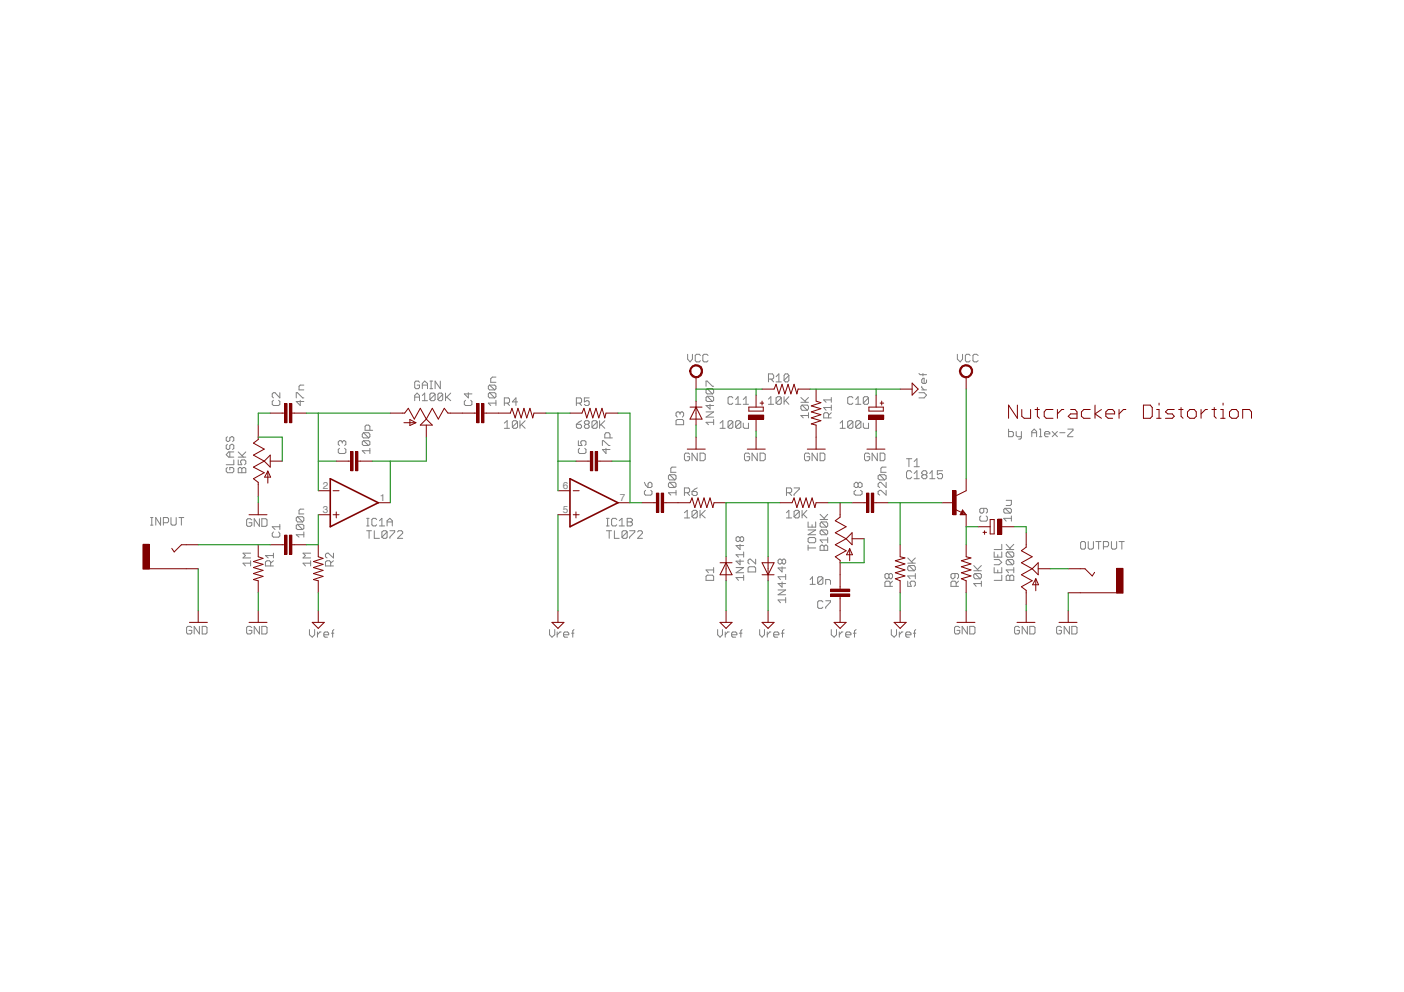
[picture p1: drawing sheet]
<svg xmlns="http://www.w3.org/2000/svg" width="297mm" height="210mm" viewBox="0 0 297 210" stroke-linecap="round" stroke-linejoin="round" font-family="sans-serif">
<defs><g id="words">
<g font-size="2.1" fill="#808080">
<text x="68.3" y="103.5">2</text>
<text x="80.3" y="106">1</text>
<text x="119.1" y="103.5">6</text>
<text x="131.1" y="106">7</text>
<text x="68.3" y="108.6">3</text>
<text x="119.1" y="108.6">5</text>
</g>
</g></defs>
<!-- layer: Layer 1 -->
<g fill="none" stroke="#808080" stroke-width=".21">
<path d="M104.9 79.8h-.7l-.4 .3v.8h1.1M146.5 75v1l-.5 .6-.5-.6v-1M148.2 75.2l-.3-.2h-.6l-.2 .2v1.1l.2 .3h.6l.3-.3M149.8 75.2l-.3-.2h-.6l-.2 .2v1.1l.2 .3h.6l.3-.3M164.2 79.7l.6-.6v1.7M166.9 79.5v1l-.3 .3h-.5l-.2-.3M166.9 79.5l-1 1M166.9 79.5l-.3-.4h-.5l-.2 .4v1M194.4 79l.3 .3h1.3M195.3 79v.5M203.6 75v1l-.5 .6-.6-.6v-1M205.3 75.2l-.3-.2h-.5l-.3 .2v1.1l.3 .3h.5l.3-.3"/>
<path d="M206.9 75.2l-.3-.2h-.5l-.3 .2v1.1l.3 .3h.5l.3-.3M48.1 94l-.2 .3v.6l.2 .2h.3l.2-.2v-.6l.4-.3h.2l.3 .3v.6l-.3 .2M48.1 98.9l-.2 .3v.5l.2 .3h1.1l.3-.3v-.5l-.3-.3h-.6v.5M48.1 92.4l-.2 .3v.5l.2 .2h.3l.2-.2v-.5l.6-.3 .3 .3v.5l-.3 .2M48.6 95.6v1.1M49.5 95.6h-1.1l-.5 .6 .5 .5h1.1M49.5 97.3v1h-1.6M50.4 97.3v1h.8l-.3-.7 .3-.3h.6l.2 .3v.5l-.2 .2M50.4 96.7h1.6M50.4 95.6l1.1 1.1M50.7 98.9h.2l.3 .3 .6-.3 .2 .3v.8h-1.6v-.8zM51.2 99.2v.8"/>
<path d="M52 95.6l-.8 .9M58.9 84.7l.3 .3v.5l-.3 .3h-1.1l-.2-.3v-.5l.2-.3M59.2 83.1v1.1l-1-1.1h-.4l-.2 .2v.6l.2 .3M62.7 84.2v-1.1h.2l1.1 1.1h.3M63.5 84.7v1.1l-.8-.8h1.6M64.3 81.5h-.8l-.2 .2v.8h1M71.8 94.9l-.2 .2v.6l.2 .3h1.1l.3-.3v-.6l-.3-.2M72.4 93.5l.3-.2h.2l.3 .2v.5l-.3 .3M72.4 93.5v.3M72.4 93.5l-.2-.2h-.4l-.2 .2v.5l.2 .3M76.9 93.3l-.3 .2v.5l.3 .3h1.1M76.9 91.6l-.3 .3v.5l.3 .3h1.1"/>
<path d="M76.9 93.3h1.1l.3 .2v.5l-.3 .3M76.9 91.6h1.1l.3 .3v.5l-.3 .3M76.9 93.3l1.1 1M76.9 91.6l1.1 1.1M78.3 94.9v1.1M78.3 95.4h-1.7l.6 .6M78.8 91.1h-1.6v-.9l.3-.2h.5l.3 .2v.9M87.7 84h1.1M88.8 80.9l-.3-.3h-.5l-.3 .3v1.1l.3 .2h.5l.3-.2v-.5h-.6M88.8 84.8v-1.1l-.6-.5-.5 .5v1.1M89.3 81.5h1.1M89.3 83.7l.6-.5v1.6"/>
<path d="M89.3 84.8h1.1M90.4 82.2v-1.1l-.5-.5-.6 .5v1.1M91 82.2h.5M91 80.6h.5M91.2 80.6v1.6M92.1 83.4l-.3-.2h-.6l-.2 .2v1.1M92.1 83.4l-1.1 1.1M92.1 83.4v1.1l-.3 .3h-.6l-.2-.3M93.2 80.6v1.6l-1.1-1.6v1.6M93.7 83.4l-.3-.2h-.5l-.3 .2v1.1M93.7 83.4v1.1l-.3 .3h-.5l-.3-.3M93.7 83.4l-1.1 1.1"/>
<path d="M94.3 83.2v1.6M94.5 84l.9 .8M95.4 83.2l-1.1 1.1M99.1 83.1v1.1l-.9-.9h1.6M99.6 84.7l.2 .3v.5l-.2 .3h-1.1l-.3-.3v-.5l.3-.3M103.6 83.1l-.3 .2v.6l.3 .3h1.1M103.6 81.5l-.3 .2v.5l.3 .3h1.1M103.6 83.1h1.1l.2 .2v.6l-.2 .3M103.6 81.5h1.1l.2 .2v.5l-.2 .3M103.6 83.1l1.1 1.1M103.6 81.5l1.1 1M104.9 84.7v1.1"/>
<path d="M104.9 85.3h-1.6l.5 .5M106.7 85.3h.8l.3-.3v-.6l-.3-.2h-.8v1.6M106.7 89.5l.6-.5v1.6M106.7 90.6h1.1M107.3 85.3l.5 .5M109.5 89.3l-1.1 1.1M109.5 85h-1.1l.8-.8v1.6M109.5 89.3l-.3-.3h-.6l-.2 .3v1.1M109.5 89.3v1.1l-.3 .2h-.6l-.2-.2M110 89v1.6M110.3 89.8l.8 .8M111.1 89l-1.1 1.1"/>
<path d="M121.9 85.3h.9l.2-.3v-.6l-.2-.2h-.9v1.6M121.9 89.8h.9l.2 .6-.2 .2h-.5l-.4-.2zM122.4 93.3v1h.7l-.2-.8 .2-.2h.6l.3 .2v.5l-.3 .3M122.5 85.3l.5 .5M122.6 94.9l-.2 .2v.6l.2 .3h1.1l.3-.3v-.6l-.3-.2M123 89l-1.1 .8M123.9 89.8l-.3 .3v.3l.3 .2h.5l.3-.2-.3-.6M123.9 89.8h.5M124.4 89.8l.3-.3v-.2l-.3-.3h-.5l-.3 .3v.2l.3 .3M124.7 84.2h-1.1v.8l.8-.2 .3 .2v.5l-.3 .3h-.5l-.3-.3M126.3 89.3l-.2-.3h-.6l-.3 .3v1.1M126.3 89.3l-1.1 1.1"/>
<path d="M126.3 89.3v1.1l-.2 .2h-.6l-.3-.2M126.9 89v1.6M127.1 89.8l.9 .8M127.4 94.3v-1h.3l1.1 1h.3M128 89l-1.1 1.1M128.2 94.9v1.1l-.8-.9h1.7M129.1 92.7v-.8l-.3-.3h-.6l-.2 .3v.8h1.6M143 89l.3-.2h1.1l.2 .2v.9h-1.6zM143 98.8h-.8l-.3 .3v.8h1.1M143.9 87.4l.2-.2h.3l.2 .2v.5l-.2 .4M143.9 87.4v.3M143.9 87.4l-.3-.2h-.3l-.3 .2v.5l.3 .4"/>
<path d="M145.9 96.1l-.3-.2h-.5l-.3 .2v1l.3 .4h.5l.3-.4v-.5h-.5M147.5 95.9v1.6l-1.1-1.6v1.6M148.1 95.9h.8l.3 .2v1l-.3 .4h-.8zM149.4 87.2h1.6l-1.6 1.1h1.6M149.4 81.7v-1.1h.2l1.1 1.1h.3M149.6 82.2h1.1l.3 .3v.6l-.3 .2M149.6 83.9h1.1l.3 .2v.6l-.3 .3M149.6 83.9l1.1 1.1M149.6 82.2l1.1 1.1M149.6 83.9l-.2 .2v.6l.2 .3h1.1M149.6 82.2l-.2 .3v.6l.2 .2h1.1M150.2 85.5v1.1l-.8-.8h1.6"/>
<path d="M151 88.8v1.1M151 89.4h-1.6l.5 .5M152.3 90.6h1.1M152.3 89.5l.6-.5v1.6M155 89.3v1.1l-.2 .2h-.5l-.3-.2M155 84.2l-.2-.3h-.5l-.3 .3v1.1l.3 .2h.5l.2-.2M155 89.3l-1 1.1M155 89.3l-.2-.3h-.5l-.3 .3v1.1M155.6 85.5h1.1M155.6 84.5l.5-.6v1.6M156.7 89.3l-1.1 1.1M156.7 89.3v1.1l-.3 .2h-.5l-.3-.2"/>
<path d="M156.7 89.3l-.3-.3h-.5l-.3 .3v1.1M157.2 89.5v.9l.3 .2h.8v-1.1M157.2 85.5h1.1M157.2 84.5l.6-.6v1.6M158.6 96.1l-.3-.2h-.5l-.3 .2v1l.3 .4h.5l.3-.4v-.5h-.6M160.2 95.9v1.6l-1.1-1.6v1.6M160.8 95.9h.8l.3 .2v1l-.3 .4h-.8zM162.6 84.4l.5-.5v1.6M162.6 85.5h1.1M162.6 80.2h.8l.3-.2v-.5l-.3-.4h-.8v1.7M163.1 80.2l.6 .6M164.2 80.8h1.1"/>
<path d="M165.3 84.2l-1.1 1.1M165.3 84.2v1.1l-.3 .2h-.5l-.3-.2M165.3 84.2l-.3-.3h-.5l-.3 .3v1.1M165.9 83.9v1.6M166.1 84.7l.8 .8M166.9 83.9l-1 1.1M169.4 85.1h1.6M169.4 84.1l1.1 1M169.7 85.7h1.1l.2 .3v.5l-.2 .3M169.7 85.7l1.1 1.1M169.7 85.7l-.3 .3v.5l.3 .3h1.1M171 84.1l-.7 .8"/>
<path d="M171 87.3v1.1M171 87.9h-1.6l.5 .5M171.3 96.1l-.3-.2h-.5l-.3 .2v1l.3 .4h.5l.3-.4v-.5h-.6M172.9 95.9v1.6l-1.1-1.6v1.6M173.5 95.9h.8l.2 .2v1l-.2 .4h-.8zM175.3 88.4v-.8l-.3-.3h-.5l-.2 .3v.8h1.6M175.9 84.1v1M175.9 85.7v1.1M175.9 87.3l-.6 .6M175.9 86.2h-1.6l.5 .6M175.9 84.6h-1.6l.5 .5M177.7 90.6h1.1"/>
<path d="M177.7 89.5l.5-.5v1.6M180.4 89.3l-1.1 1.1M180.4 89.3v1.1l-.2 .2h-.5l-.4-.2M180.4 84.2l-.2-.3h-.5l-.4 .3v1.1l.4 .2h.5l.2-.2M180.4 89.3l-.2-.3h-.5l-.4 .3v1.1M181 85.5h1.1M181 84.5l.5-.6v1.6M182.1 89.3l-1.1 1.1M182.1 89.3l-.3-.3h-.5l-.3 .3v1.1M182.1 89.3v1.1l-.3 .2h-.5l-.3-.2M182.6 89.5v.9l.3 .2h.8v-1.1M183.7 84.2l-1.1 1.1"/>
<path d="M183.7 84.2v1.1l-.2 .2h-.6l-.3-.2M183.7 84.2l-.2-.3h-.6l-.3 .3v1.1M184 96.1l-.3-.2h-.5l-.3 .2v1l.3 .4h.5l.3-.4v-.5h-.6M185.6 95.9v1.6l-1.1-1.6v1.6M186.2 95.9h.8l.2 .2v1l-.2 .4h-.8zM187.5 98.8h-.9l-.2 .3v.8h1.1M191.8 97.1h1.1M192.3 97.1v1.7M192.9 99.9l-.3-.3h-.6l-.2 .3v1.1l.2 .3h.6l.3-.3M193.4 97.7l.6-.6v1.7M193.4 98.8h1.1M194.4 83.1h1.1l.5 .5-.5 .6h-1.1"/>
<path d="M195 82.5h1M195 81.7v.3l.5 .5M196 80.4v.5l-.2 .2h-.5l-.3-.2v-.5l.3-.4h.2v1.1M199.4 99.6h-1.1v.8l.9-.2 .2 .2v.6l-.2 .3h-.6l-.3-.3M213.4 90.8v1.6h.7l.3-.2v-.6l-.3-.3h-.7M215 91.3v.9l.2 .2h.9M216.1 91.3v1.4l-.3 .2h-.3M218.3 91.6h1M219.3 92.4v-1.1l-.5-.5-.5 .5v1.1M219.9 92.4h.5M219.9 90.8h.3v1.6M221 91.8h1.1v-.2l-.3-.3h-.5l-.3 .3v.6l.3 .2h.5"/>
<path d="M222.6 91.3l1.1 1.1M223.7 91.3l-1.1 1.1M224.2 91.6h1.1M225.9 90.8h1.1v.3l-1.1 1.1v.2h1.1M31.9 111.1h.5M31.9 109.5h.5M32.1 109.5v1.6M34 109.5v1.6l-1-1.6v1.6M34.6 110.6h.8l.3-.2v-.6l-.3-.3h-.8v1.6M37.3 109.5v1.4l-.3 .2h-.6l-.2-.2v-1.4M37.9 109.5h1M38.4 109.5v1.6"/>
<path d="M53 118.7v1.1M53 119.2h-1.6l.5 .6M53 117h-1.6l.5 .6-.5 .5h1.6M53.3 110l-.4-.2h-.5l-.2 .2v1.1l.2 .3h.5l.4-.3v-.5h-.6M54.9 109.8v1.6l-1.1-1.6v1.6M55.4 109.8h.8l.3 .2v1.1l-.3 .3h-.8zM57.3 119.8v-.9l-.3-.2h-.5l-.3 .2v.9h1.6M57.8 118.7l-.5 .5M57.8 117v1.1M57.8 117.6h-1.6l.5 .5M58.9 112.6l.3 .3v.5l-.3 .3h-1.1l-.2-.3v-.5l.2-.3M59.2 110.9v1.1"/>
<path d="M59.2 111.5h-1.6l.6 .5M62.9 109.3h1.1l.3 .3v.5l-.3 .3M62.9 110.9h1.1l.3 .3v.6l-.3 .2M62.9 110.9l1.1 1.1M62.9 109.3l1.1 1.1M62.9 109.3l-.2 .3v.5l.2 .3h1.1M62.9 110.9l-.2 .3v.6l.2 .2h1.1M64.3 107.7h-.8l-.2 .3v.7h1M64.3 112.6v1.1M64.3 113.2h-1.6l.6 .5M65.7 118.7v1.1M65.7 119.2h-1.6l.5 .6"/>
<path d="M65.7 117h-1.6l.5 .6-.5 .5h1.6M70 119.8v-.9l-.3-.2h-.5l-.3 .2v.9h1.6M70.5 118.7l-.5 .5M70.5 117v1.1l-1.1-1.1h-.2l-.3 .3v.5l.3 .3M77.6 109.7h.5M77.6 112.3h1M77.6 111.3h.5M77.8 109.7v1.6M78.1 112.3v1.6M79.2 112.3v1.6h1.1M79.7 109.9l-.3-.2h-.5l-.2 .2v1.1l.2 .3h.5l.3-.3M80.3 110.2l.5-.5v1.6"/>
<path d="M80.3 111.3h1.1M81.9 112.6l-.3-.3h-.5l-.3 .3v1.1M81.9 112.6l-1.1 1.1M81.9 110.4h1.1M81.9 112.6v1.1l-.3 .2h-.5l-.3-.2M82.5 112.3h1v.3l-1 1.1v.2M83 111.3v-1.1l-.5-.5-.6 .5v1.1M84.1 112.6l.2-.3h.6l.3 .3v.2l-1.1 1.1h1.1M128.3 109.7h.6M128.3 112.3h1.1M128.3 111.3h.6M128.5 109.7v1.6"/>
<path d="M128.9 112.3v1.6M130 112.3v1.6h1M130.5 109.9l-.3-.2h-.6l-.2 .2v1.1l.2 .3h.6l.3-.3M131 110.2l.6-.5v1.6M131 111.3h1.1M132.7 112.6l-.3-.3h-.6l-.2 .3v1.1M132.7 112.6l-1.1 1.1M132.7 110.4h.8M132.7 109.7h.8l.3 .2v.3l-.3 .2 .3 .3v.3l-.3 .3h-.8zM132.7 112.6v1.1l-.3 .2h-.6l-.2-.2M133.2 112.3h1.1v.3l-1.1 1.1v.2M134.9 112.6l.2-.3h.6l.2 .3v.2l-1 1.1h1"/>
<path d="M136.3 102.1l.3 .6 .5 .5M137.4 102.1h.3l.2 .3v.5l-.2 .3h-.6v-.8zM137.7 103.8l.2 .2v.5l-.2 .3h-1.1l-.3-.3v-.5l.3-.2M141.7 102.1l-.3 .3v.5l.3 .3h1.1M141.7 100.4l-.3 .3v.6l.3 .3h1.1M141.7 100.5h1.1l.2 .2v.6l-.2 .3M141.7 102.1h1.1l.2 .3v.5l-.2 .3M141.7 102.1l1.1 1.1M141.7 100.4l1.1 1.2M143 103.8v1M143 104.3h-1.6l.5 .5M144.8 104.3h.8l.3-.3v-.5l-.3-.3h-.8v1.7"/>
<path d="M144.8 108.5l.6-.5v1.6M144.8 109.6h1.1M145.4 104.3l.5 .6M146.4 104h.9l.2 .3v.3l-.2 .3h-.6l-.3-.3zM147.5 108.2l-.2-.2h-.6l-.3 .2v1.1M147.5 108.2l-1.1 1.1M147.5 108.2v1.1l-.2 .3h-.6l-.3-.3M147.5 103.2l-1.1 .8M148.1 108v1.6M148.4 108.8l.8 .8M149.2 108l-1.1 1.1M156.6 113.8l.2-.2h.3l.2 .2v.5l-.2 .3h-.3l-.2-.3"/>
<path d="M156.6 118.4v1.1l-.9-.8h1.6M156.6 113.8v.5M156.6 115.2v1.1l-.9-.9h1.6M156.6 113.8l-.6-.2-.3 .2v.5l.3 .3 .6-.3M157.3 116.8v1.1M157.3 117.4h-1.6l.5 .5M158.5 119.9h1.1l.3 .3v.8h-1.6v-.8zM159.9 118.3v1l-1.1-1h-.3l-.2 .3v.5l.2 .2M165.5 118.6l.2-.3h.3l.2 .3v.5l-.2 .2h-.3l-.2-.2M165.5 118.6v.5M165.5 119.9v1.1l-.9-.8h1.6M165.5 118.6l-.6-.3-.3 .3v.5l.3 .2 .6-.2"/>
<path d="M166.4 109.6h1.1M166.4 108.5l.5-.5v1.6M166.4 104.3h.8l.3-.3v-.5l-.3-.3h-.8v1.7M166.9 104.3l.6 .6M168 103.2h1.1v.3l-1.1 1.1v.3M169.1 108.2l-1.1 1.1M169.1 108.2v1.1l-.3 .3h-.5l-.3-.3M169.1 108.2l-.3-.2h-.5l-.3 .2v1.1M169.7 108v1.6M169.9 108.8l.8 .8M170.7 108l-1 1.1M171 112.1h1.6l-1.6 1.1h1.6"/>
<path d="M171 115.9h1.6M171 114l.2-.3h1.1l.3 .3v.6l-.3 .2h-1.1l-.2-.2zM171 110.4v1.1h1.6v-1.1M171 115.4v1.1M171.8 111v.5M173.5 109.9h1.6M173.5 108.8l1.1 1.1M173.8 110.4h1.1l.2 .4v.5l-.2 .2M173.8 112.1h1.1l.2 .3v.5l-.2 .3M173.8 112.1l1.1 1.1M173.8 110.4l1.1 1.1M173.8 112.1l-.3 .3v.5l.3 .3h1.1"/>
<path d="M173.8 115.4l.5 .2 .3-.2h.3l.2 .2v.9h-1.6v-.9zM173.8 110.4l-.3 .4v.5l.3 .2h1.1M174.3 115.6v.9M175.1 108.8l-.8 .9M175.1 113.7v1.1M175.1 114.3h-1.6l.5 .5M181.5 102.4l.3-.3h.3l.3 .3v.5l-.6 .3-.3-.3M181.5 102.4v.5M181.5 102.4l-.2-.3h-.3l-.3 .3v.5l.3 .3h.3l.2-.3M182.1 103.8l.3 .2v.5l-.3 .3h-1.1l-.3-.3v-.5l.3-.2M186.1 100.4l1 1.2M186.1 100.5h1l.4 .2v.6l-.4 .3"/>
<path d="M186.1 100.4l-.3 .3v.6l.3 .3h1M187.5 102.1v1.1l-1.1-1.1h-.3l-.3 .3v.5l.3 .3M187.5 103.8v1l-1.1-1-.6 .2v.5l.3 .3M192 119.2h1.7M192 118.1l1.1 1.1M192.3 119.7h1.1l.3 .3v.5l-.3 .3M192.3 119.7l1.1 1.1M192.3 119.7l-.3 .3v.5l.3 .3h1.1M193.4 101.3h1.1M193.4 100.2l.6-.6v1.7M193.7 118.1l-.9 .8M195.3 100.5h.6"/>
<path d="M195.3 100.4l-.3 .3v.3l.3 .3h.6l.2-.3v-.3l-.2-.2M195.9 100.4l.2-.2v-.3l-.2-.3h-.6l-.3 .3v.3l.3 .3M196.7 101.3h1.1M196.7 100.2l.5-.6v1.7M206 119.7l1 1.1M207.6 119.7l-.8 .8M208.1 107.6v.7l-.3 .3h-.3l-.2-.3v-.5l.2-.2h1.1l.3 .2v.5l-.3 .3M208.6 109.2l.3 .2v.6l-.3 .3h-1.1l-.2-.3v-.6l.2-.2M210.3 118.4h1l.6 .6-.6 .5h-1M210.3 116.8v1.1h1.6v-1.1M211.1 117.4v.5M211.9 115.2v1.1h-1.6"/>
<path d="M212.6 107.6h1.1l.3 .2v.5l-.3 .3M212.6 107.6l1.1 1M212.6 107.6l-.2 .2v.5l.2 .3h1.1M212.9 115.2l1 1.1M212.9 116.3h1.6M212.9 105.9h1.1v.8l-.3 .3h-.8M213.1 116.8h1.1l.3 .2v.6l-.3 .3M213.1 118.4h1.1l.3 .3v.5l-.3 .3M213.1 118.4l1.1 1.1M213.1 116.8l1.1 1.1M213.1 116.8l-.2 .2v.6l.2 .3h1.1M213.1 118.4l-.2 .3v.5l.2 .3h1.1"/>
<path d="M214 109.2v1.1M214 109.7h-1.6l.5 .6M214.5 115.2l-.9 .8M228.6 114.8l.3-.2h.5l.2 .2v1.1l-.2 .3h-.5l-.3-.3zM231.3 114.6v1.3l-.3 .3h-.5l-.3-.3v-1.3M231.8 114.6h1.1M232.4 114.6v1.6M233.4 115.7h.9l.2-.3v-.6l-.2-.2h-.9v1.6M236.2 114.6v1.3l-.3 .3h-.5l-.3-.3v-1.3M236.7 114.6h1.1M237.3 114.6v1.6M40.6 132.8l-.3-.3h-.6l-.2 .3v1.1l.2 .2h.6l.3-.2v-.5h-.6"/>
<path d="M42.2 132.5v1.6l-1.1-1.6v1.6M42.8 132.5h.7l.3 .3v1.1l-.3 .2h-.7zM53.3 132.8l-.4-.3h-.5l-.2 .3v1.1l.2 .2h.5l.4-.2v-.5h-.6M54.9 132.5v1.6l-1.1-1.6v1.6M55.4 132.5h.8l.3 .3v1.1l-.3 .2h-.8zM65.5 133.2v1.1l.6 .5 .5-.5v-1.1M67.2 133.7v1.1M67.9 133.7h-.2l-.5 .6M68.5 134.3h1v-.3l-.2-.3h-.5l-.3 .3v.6l.3 .2h.5M70.1 134h.5M70.6 133.2l-.2 .3v1.3M116.3 133.2v1.1l.5 .5 .6-.5v-1.1"/>
<path d="M117.9 133.7v1.1M118.7 133.7h-.2l-.6 .6M119.2 134.3h1.1v-.3l-.2-.3h-.6l-.3 .3v.6l.3 .2h.6M120.9 134h.5M121.4 133.2l-.2 .3v1.3M149.4 122l.2-.3h1.1l.3 .3v.8h-1.6zM151 120.1v1.1M151 120.6h-1.6l.5 .6M151.8 133.2v1.1l.5 .5 .5-.5v-1.1M153.4 133.7v1.1M154.3 133.7h-.4l-.5 .6M154.8 134.3h1.1v-.3l-.3-.3h-.6l-.2 .3v.6l.2 .2h.6"/>
<path d="M155.7 120.1h1.6l-1.6 1.1h1.6M156.4 134h.6M157 133.2l-.3 .3v1.3M157.3 121.7v1.1M157.3 122.2h-1.6l.5 .6M160.7 133.2v1.1l.5 .5 .5-.5v-1.1M162.3 133.7v1.1M163.1 133.7h-.3l-.5 .6M163.7 134.3h1.1v-.3l-.3-.3h-.6l-.2 .3v.6l.2 .2h.6M164.6 124.8h1.6l-1.6 1.1h1.6M165.3 134h.6M165.5 123.1v1.1l-.9-.7h1.6"/>
<path d="M165.9 133.2l-.4 .3v1.3M166.2 121.5v1.1M166.2 126.4v1.1M166.2 127h-1.6l.5 .5M166.2 122h-1.6l.5 .6M171.4 122.6l.5-.6v1.6M171.4 123.6h1.1M174.1 122.3l-1.1 1.1M174.1 122.3v1.1l-.3 .2h-.6l-.2-.2M174.1 127.4l-.3-.3h-.6l-.2 .3v1.1l.2 .2h.6l.3-.2M174.1 122.3l-.3-.3h-.6l-.2 .3v1.1M174.7 127.1h1v.3l-1 1.1v.2"/>
<path d="M175.7 123.6v-.7l-.2-.3h-.8v1M175.9 133.2v1.1l.6 .5 .5-.5v-1.1M177.6 133.7v1.1M178.3 133.7h-.2l-.5 .6M178.9 134.3h1.1v-.3l-.3-.3h-.5l-.3 .3v.6l.3 .2h.5M180.5 134h.6M181.1 133.2l-.3 .3v1.3M188.1 121.6l.2-.2h.3l.2 .2v.5l-.2 .4h-.3l-.2-.4M188.1 121.6v.5M188.1 121.6l-.3-.2h-.3l-.3 .2v.5l.3 .4h.3l.3-.4M188.3 124.1v-.9l-.2-.2h-.6l-.3 .2v.9h1.6M188.6 133.2v1.1l.6 .5 .5-.5v-1.1"/>
<path d="M188.8 123l-.5 .5M190.3 133.7v1.1M191 133.7h-.2l-.5 .6M191.6 134.3h1.1v-.3l-.3-.3h-.5l-.3 .3v.6l.3 .2h.5M192 123v1.1h.8l-.2-.9 .2-.2h.6l.3 .2v.6l-.3 .3M193.2 134h.5M193.7 121.4v1.1M193.7 121.9h-1.7l.6 .6M193.7 133.2l-.2 .3v1.3M202 121.4v.7l-.3 .4h-.3l-.2-.4v-.5l.2-.2h1.1l.3 .2v.5l-.3 .4M202.3 124.1v-.9l-.3-.2h-.6l-.2 .2v.9h1.6M202.8 123l-.5 .5"/>
<path d="M203.1 132.8l-.4-.3h-.5l-.2 .3v1.1l.2 .2h.5l.4-.2v-.5h-.6M204.7 132.5v1.6l-1.1-1.6v1.6M205.2 132.5h.8l.3 .3v1.1l-.3 .2h-.8zM206 120.8h1.6M206.3 121.4h1.1l.2 .2v.5l-.2 .4M206.3 121.4l1.1 1.1M206.3 121.4l-.3 .2v.5l.3 .4h1.1M207.6 123v1.1M207.6 123.5h-1.6l.5 .6M210.3 120.1v1.1h1.6v-1.1M211.1 120.6v.6M211.9 121.7v1.1h-1.6"/>
<path d="M213.1 121.7h.3l.2 .3 .3-.3h.3l.3 .3v.8h-1.6v-.8zM213.6 122v.8M214.5 120.1v1.1M214.5 120.6h-1.6l.5 .6M215.7 132.8l-.3-.3h-.5l-.2 .3v1.1l.2 .2h.5l.3-.2v-.5h-.5M217.4 132.5v1.6l-1.1-1.6v1.6M217.9 132.5h.8l.3 .3v1.1l-.3 .2h-.8zM224.6 132.8l-.3-.3h-.5l-.3 .3v1.1l.3 .2h.5l.3-.2v-.5h-.6M226.3 132.5v1.6l-1.2-1.6v1.6M226.8 132.5h.8l.3 .3v1.1l-.3 .2h-.8z"/>
</g>
<g fill="none" stroke="#800000" stroke-width=".21">
<path d="M215.2 85.7v2.8l-1.8-2.8v2.8M218 86.6v1.9h-1.3l-.5-.4v-1.5M219 86.6h.9M219.5 86.2v1.9l.4 .4M222.8 86.6h-1.5l-.4 .6v.9l.4 .4h1.5M223.7 86.6v1.9M225.1 86.6h-.5l-.9 1M226.5 86.6h.9l.5 .6v1.3h-1.4l-.5-.4 .5-.5h1.4M230.7 86.6h-1.4l-.5 .6v.9l.5 .4h1.4M231.7 85.7v2.8M233 86.6l-1.3 1 1.3 .9M234 87.6h1.8v-.4l-.4-.6h-.9l-.5 .6v.9l.5 .4h.9"/>
<path d="M236.7 86.6v1.9M238.2 86.6h-.5l-1 1M241.9 85.7h1.5l.4 .5v1.9l-.4 .4h-1.5zM244.7 88.5h.9M244.7 86.6h.5v1.9M245.2 85.3v.4M248.4 86.6h-1.3l-.5 .6 .5 .4h.9l.4 .5-.4 .4h-1.4M249.4 86.6h.9M249.9 86.2v1.9l.4 .4M251.7 86.6h1l.4 .6v.9l-.4 .4h-1l-.5-.4v-.9zM254.1 86.6v1.9M255.5 86.6h-.5l-.9 1"/>
<path d="M256.4 86.6h.9M256.9 86.2v1.9l.4 .4M258.3 88.5h.9M258.3 86.6h.5v1.9M258.8 85.3v.4M260.6 86.6h1l.4 .6v.9l-.4 .4h-1l-.5-.4v-.9zM262.9 88.5v-1.9h1.5l.4 .6v1.3M39.4 115.3h-1l-1.5 1.5-.6-.8M31.7 120.3h7.7"/>
</g>
<path d="M30.2 115.2h1.4v5.2h-1.4z" fill="#800000"/>
<g fill="none" stroke="#800000" stroke-width=".21">
<path d="M30.2 115.2h1.4v5.2h-1.4zM39.4 115.3h2.5M54.6 115.3v2.5l1 .3-2 .7 2 .6-2 .7 2 .6-2 .7 2 .6-2 .6 1 .3v2.5M59.7 115.3h.5M61.7 115.3h.6M67.3 115.3v2.5l1 .3-2 .7 2 .6-2 .7 2 .6-2 .7 2 .6-2 .6 1 .3v2.5M39.4 120.3h2.5M40.1 131.7h3.8M41.9 129.2v2.5M52.7 131.7h3.8M54.6 129.2v2.5M66.1 131.7h2.5l-1.3 1.3z"/>
<path d="M67.3 129.2v2.5"/>
</g>
<path d="M61.2 113.2h.5v4.1h-.5z" fill="#800000"/>
<path d="M61.2 113.2h.5v4.1h-.5z" fill="none" stroke="#800000" stroke-width=".21"/>
<path d="M60.2 113.2h.5v4.1h-.5z" fill="#800000"/>
<path d="M59.7 87.4h.5M61.7 87.4h.6M57.2 115.3h2.5M60.2 113.2h.5v4.1h-.5zM62.3 115.3h2.5" fill="none" stroke="#800000" stroke-width=".21"/>
<path d="M61.2 85.4h.5v4h-.5z" fill="#800000"/>
<path d="M61.2 85.4h.5v4h-.5z" fill="none" stroke="#800000" stroke-width=".21"/>
<path d="M60.2 85.4h.5v4h-.5z" fill="#800000"/>
<g fill="none" stroke="#800000" stroke-width=".21">
<path d="M57.2 87.4h2.5M60.2 85.4h.5v4h-.5zM62.3 87.4h2.5M73.7 97.6h.5M75.7 97.6h.5M67.3 108.9h2.6M67.3 103.8h2.6M70.5 108.9h1.2M70.5 103.8h1.2M71.1 108.3v1.3M80 106.4h2.6M118 108.9h2.6"/>
<path d="M118 103.8h2.6M121.3 108.9h1.2M121.3 103.8h1.2M121.9 108.3v1.3M130.7 106.4h2.6"/>
</g>
<path d="M69.9 101.3l10.1 5.1-10.1 5.1zM120.6 101.3l10.1 5.1-10.1 5.1z" fill="none" stroke="#800000" stroke-width=".34"/>
<path d="M75.2 95.5h.5v4.1h-.5z" fill="#800000"/>
<path d="M75.2 95.5h.5v4.1h-.5z" fill="none" stroke="#800000" stroke-width=".21"/>
<path d="M74.2 95.5h.5v4.1h-.5z" fill="#800000"/>
<g fill="none" stroke="#800000" stroke-width=".21">
<path d="M71.1 97.6h2.6M74.2 95.5h.5v4.1h-.5zM76.2 97.6h2.6M82.6 87.4h3l.8-1 1.3 2.3 1.2-2.3 1.3 2.3M85.4 89.4h2.6M86.7 88.8l1.3 .6-1.3 .6zM88.9 90l1.3-1.3 1.3 1.3zM90.2 90v2.5M97.8 87.4h-3l-.8-1-1.3 2.3-1.2-2.3-1.3 2.3M100.4 87.4h.5M102.4 87.4h.5M52.7 108.9h3.8"/>
<path d="M54.6 106.4v2.5"/>
</g>
<path d="M101.9 85.4h.5v4h-.5z" fill="#800000"/>
<path d="M101.9 85.4h.5v4h-.5z" fill="none" stroke="#800000" stroke-width=".21"/>
<path d="M100.8 85.4h.5v4h-.5z" fill="#800000"/>
<path d="M97.8 87.4h2.6M100.9 85.4h.5v4h-.5zM102.9 87.4h5.1l.3-1 .7 2 .6-2 .7 2 .5-2 .6 2 .7-2 .6 2 .3-1h2.5M120.6 87.4h2.5l.4-1 .6 2 .7-2 .6 2 .7-2 .6 2 .7-2 .6 2 .2-1h2.5M124.4 97.6h.5M126.4 97.6h.5" fill="none" stroke="#800000" stroke-width=".21"/>
<path d="M125.9 95.5h.5v4.1h-.5z" fill="#800000"/>
<path d="M125.9 95.5h.5v4.1h-.5z" fill="none" stroke="#800000" stroke-width=".21"/>
<path d="M124.9 95.5h.5v4.1h-.5z" fill="#800000"/>
<path d="M121.9 97.6h2.5M124.9 95.5h.5v4.1h-.5zM126.9 97.6h2.6M138.4 106.4h.5M140.4 106.4h.5M116.8 131.7h2.5l-1.3 1.3zM118 129.2v2.5" fill="none" stroke="#800000" stroke-width=".21"/>
<path d="M139.9 104.3h.5v4.1h-.5z" fill="#800000"/>
<path d="M139.9 104.3h.5v4.1h-.5z" fill="none" stroke="#800000" stroke-width=".21"/>
<path d="M138.9 104.3h.5v4.1h-.5z" fill="#800000"/>
<g fill="none" stroke="#800000" stroke-width=".21">
<path d="M135.8 106.4h2.6M138.9 104.3h.5v4.1h-.5zM140.9 106.4h5.1l.4-1 .6 2 .7-2 .6 2 .6-2 .6 2 .7-2 .6 2 .3-1h2.5M152.3 119.1h2.6M153.6 119.1l1.3 2.5h-2.6zM153.6 117.8v5.1M161.2 119.1h2.6l-1.3 2.5zM162.5 117.8v5.1M165 106.4h2.6l.4-1 .6 2 .7-2 .6 2 .6-2 .6 2 .7-2 .6 2 .3-1h2.5M177.7 106.4v3l-1 .8 2.3 1.3-2.3 1.2 2.3 1.3M179 114l1.3-1.3v2.6zM179 114l-2.3 1.3 2.3 1.2-2.3 1.3 1 .8v3"/>
<path d="M179.8 116.1v2.6M179.8 116.1l.6 1.3h-1.3zM180.3 114h2.5M152.3 131.7h2.6l-1.3 1.3zM153.6 129.2v2.5M161.2 121.6h2.6M161.2 131.7h2.6l-1.3 1.3zM162.5 129.2v2.5M177.7 124.2v.5M177.7 126.2v.5"/>
</g>
<path d="M175.7 124.6h4v.6h-4z" fill="#800000"/>
<path d="M175.7 124.7h4.1v.5h-4.1z" fill="none" stroke="#800000" stroke-width=".21"/>
<path d="M175.7 125.7h4v.5h-4z" fill="#800000"/>
<path d="M182.8 106.4h.5M184.8 106.4h.6M175.7 125.7h4.1v.5h-4.1zM176.5 131.7h2.5l-1.3 1.3zM177.7 121.6v2.6M177.7 126.7v5" fill="none" stroke="#800000" stroke-width=".21"/>
<path d="M184.3 104.3h.5v4.1h-.5z" fill="#800000"/>
<path d="M184.3 104.3h.5v4.1h-.5z" fill="none" stroke="#800000" stroke-width=".21"/>
<path d="M183.3 104.3h.5v4.1h-.5z" fill="#800000"/>
<path d="M180.3 106.4h2.5M183.3 104.3h.5v4.1h-.5zM185.4 106.4h2.5M190.4 115.3v2.5l1.1 .3-2.1 .6 2.1 .6-2.1 .6 2.1 .7-2.1 .6 2.1 .7-2.1 .6 1 .4v2.5M189.2 131.7h2.5l-1.3 1.3zM190.4 129.2v2.5" fill="none" stroke="#800000" stroke-width=".21"/>
<path d="M203.5 77.4a1.41 1.41 0 0 1 2.2 .6 1.41 1.41 0 0 1-1.1 1.9 1.41 1.41 0 0 1-1.7-1.4h.3a1.15 1.15 0 0 1 1.4-1.2 1.15 1.15 0 0 1 .8 1.6 1.15 1.15 0 0 1-1.7 .5l-.5-.9h-.3l.2-.6z" fill-rule="evenodd" fill="#800000"/>
<path d="M203.6 77.4a1.41 1.41 0 0 1 2.1 .6 1.41 1.41 0 0 1-1.1 2 1.41 1.41 0 0 1-1.6-1.5h.2a1.15 1.15 0 0 1 1.4-1.1 1.15 1.15 0 0 1 .8 1.5 1.15 1.15 0 0 1-1.7 .6l-.5-1h-.2l.1-.6zM204.4 79.8v2.5M204.4 115.3v2.5l1 .3-2 .6 2 .6-2 .6 2 .7-2 .6 2 .7-2 .6 1 .4v2.5M208 112.6h.7M208.3 112.3v.8M209.5 109.9h.8v3.1h-.8z" fill="none" stroke="#800000" stroke-width=".21"/>
<path d="M211.1 109.8h.8v3.2h-.8z" fill="#800000"/>
<g fill="none" stroke="#800000" stroke-width=".21">
<path d="M206.9 111.5h2.6M211.1 109.8h.8v3.3h-.8zM212 111.5h2.6M217.1 112.7v3.1l-1 .7 2.3 1.3-2.3 1.3 2.3 1.2M215.2 131.7h3.8M217.1 129.2v2.5M218.4 120.3l-2.3 1.3 2.3 1.3-2.3 1.3 1 .7v3.1M218.4 120.3l1.2-1.2v2.5zM219.1 122.5v2.5M219.1 122.5l.6 1.2h-1.2zM219.6 120.3h2.6M228.5 120.3h1.1l1.5 1.6 .5-.8"/>
<path d="M228.5 125.4h7.7"/>
</g>
<path d="M236.2 120.2h1.4v5.3h-1.4z" fill="#800000"/>
<path d="M224 131.7h3.9M226 125.4h2.5M226 120.3h2.5M226 129.2v2.5M236.2 120.3h1.4v5.2h-1.4z" fill="none" stroke="#800000" stroke-width=".21"/>
<path d="M146.5 77.4a1.37 1.37 0 0 1 2 .6 1.37 1.37 0 0 1-1 1.9 1.37 1.37 0 0 1-1.6-1.4h.2a1.13 1.13 0 0 1 1.6-.9 1.13 1.13 0 0 1 .3 1.8 1.13 1.13 0 0 1-1.8-.4l-.1-.5h-.2l.1-.6z" fill-rule="evenodd" fill="#800000"/>
<path d="M146.5 77.4a1.37 1.37 0 0 1 2 .6 1.37 1.37 0 0 1-1 1.9 1.37 1.37 0 0 1-1.6-1.4h.3a1.13 1.13 0 0 1 1.6-.9 1.13 1.13 0 0 1 .3 1.8 1.13 1.13 0 0 1-1.9-.4v-.5h-.3l.2-.6zM147.3 79.8v2.5M161.2 82.3h2.6l.4-1 .6 2 .7-2 .6 2 .6-2 .6 2 .7-2 .6 2 .2-1h2.6M170.8 95h3.8M172.7 82.3v2.6l1 .3-2.1 .7 2.1 .6-2.1 .7 2.1 .5-2.1 .7 2.1 .6-2.1 .7 1.1 .3v5M183.8 86.1h3.1v.9h-3.1zM186.2 85.3h.8M186.5 84.9v.8" fill="none" stroke="#800000" stroke-width=".21"/>
<path d="M183.7 87.8h3.2v.9h-3.2z" fill="#800000"/>
<path d="M158.4 86.1h3.1v.9h-3.1zM160.8 85.3h.8M161.2 84.9v.8M183.4 95h3.8M183.7 87.8h3.3v.9h-3.3zM185.4 83.6v2.5M185.4 88.7v2.5M185.4 92.5v2.5M190.4 82.3h2.6M193 81.1l1.2 1.2-1.2 1.3z" fill="none" stroke="#800000" stroke-width=".21"/>
<path d="M158.3 87.8h3.2v.9h-3.2z" fill="#800000"/>
<g fill="none" stroke="#800000" stroke-width=".21">
<path d="M54.6 90v3l-1 .8 2.3 1.2-2.3 1.3 2.3 1.3M55.9 97.6l-2.3 1.2 2.3 1.2-2.3 1.3 1 .8v3M56.7 99.7v2.5M56.7 99.7l.6 1.3h-1.3zM57.2 97.6h2.5M57.2 96.3v2.5l-1.3-1.2zM145.4 95h3.8M146 86.1h2.5M147.3 86.1l1.2 2.6h-2.5zM147.3 84.9v5.1M147.3 92.5v2.5M158.1 95h3.8"/>
<path d="M158.3 87.8h3.3v.9h-3.3zM160 83.6v2.5M160 88.7v2.5M160 92.5v2.5M202.1 107.8l1.3 .6M203.6 107.9l.8 1h-1.3zM203.6 108.4l.1 .3h-.3l.2-.5 .6 .6h-.8M204.4 103.8l-2 1.1M202.5 131.7h3.8M204.4 129.2v2.5"/>
</g>
<path d="M201.6 103.8h.7v5.1h-.7z" fill="#800000"/>
<path d="M199.3 106.4h2.6M201.6 103.8h.7v5.1h-.7zM204.4 101.3v2.5M204.4 108.9v2.6" fill="none" stroke="#800000" stroke-width=".21"/>
<g fill="none" stroke="#008000" stroke-width=".21">
<path d="M54.6 92.5h5.1v5.1M57.2 87.4h-2.6v2.6M64.8 87.4h17.8M67.3 87.4v16.4M67.3 97.6h3.8M82.6 97.6v8.8M90.2 92.5v5.1h-11.4M115.5 87.4h5.1M118 87.4v16.4M118 97.6h3.9M129.5 97.6h3.8M130.7 87.4h2.6v19h2.5"/>
<path d="M147.3 90v2.5M160 82.3v1.3M160 91.2v1.3M161.2 82.3h-13.9v2.6M171.4 82.3h19M185.4 82.3v1.3M185.4 91.2v1.3M204.4 82.3v19M41.9 115.3h15.3M54.6 105.1v1.3M67.3 108.9v6.4h-2.5M118 108.9v20.3"/>
<path d="M162.5 106.4v11.4M165 106.4h-11.4v11.4M175.2 106.4h5.1M182.8 114v5.1h-5.1M187.9 106.4h11.4M190.4 106.4v8.9M206.9 111.5h-2.5v3.8M214.6 111.5h2.5v1.2M41.9 120.3v8.9M54.6 125.4v3.8M67.3 125.4v3.8M153.6 122.9v6.3"/>
<path d="M162.5 122.9v6.3M190.4 125.4v3.8M204.4 125.4v3.8M217.1 128v1.2M222.2 120.3h3.8M226 125.4v3.8"/>
</g>
<use href="#words"/>
</svg>
